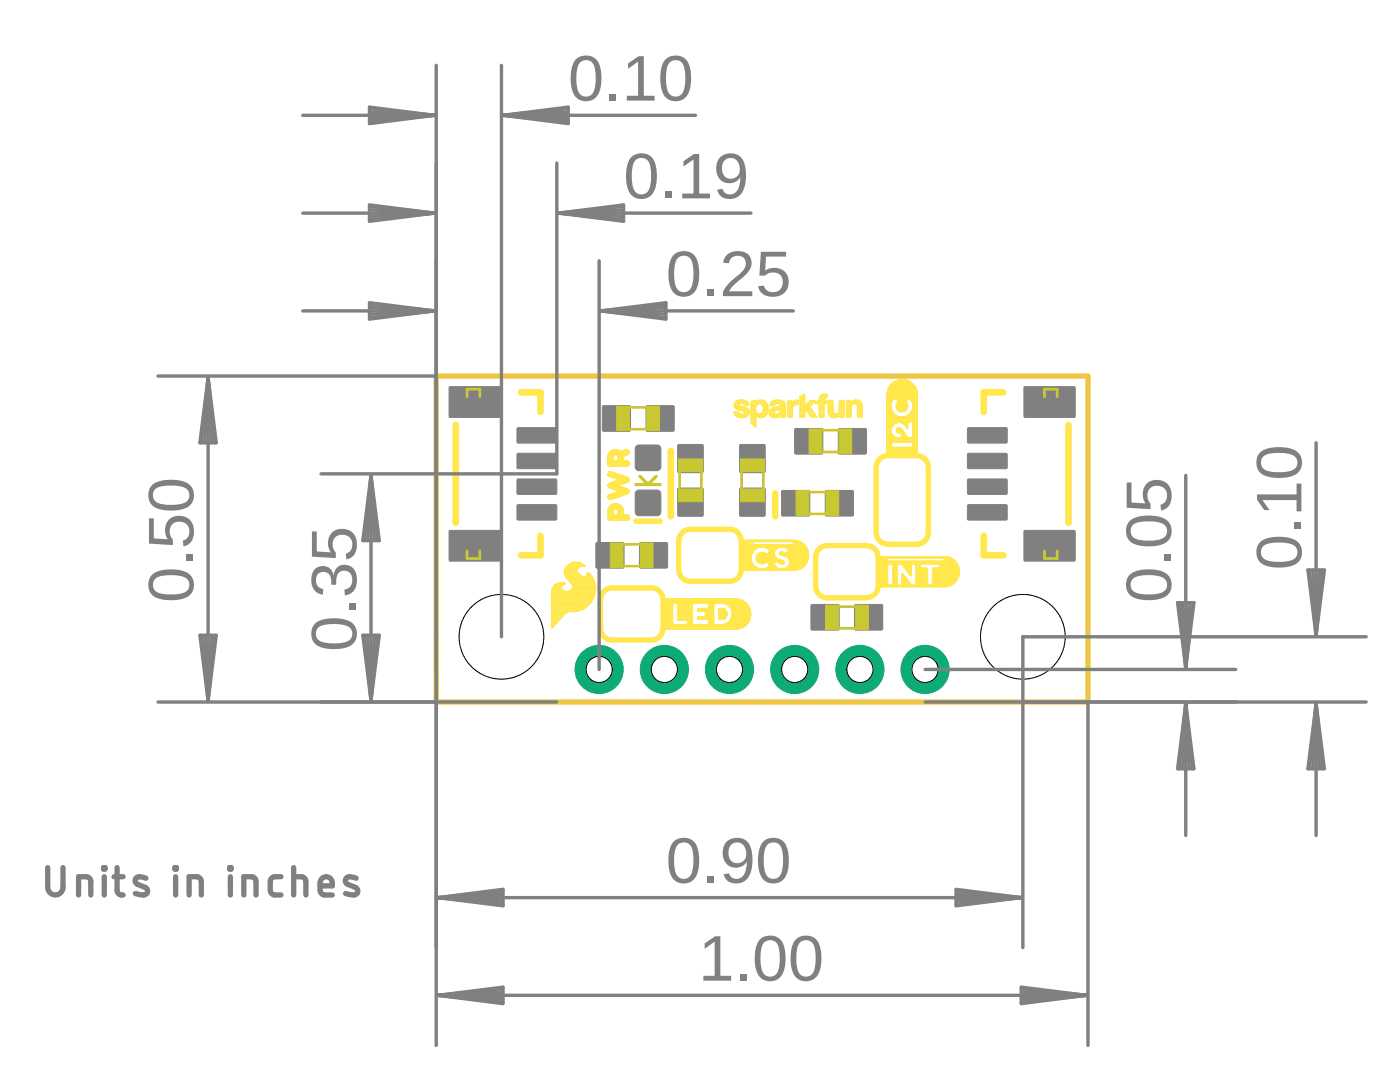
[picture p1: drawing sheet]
<svg xmlns="http://www.w3.org/2000/svg" width="279mm" height="216mm" viewBox="0 0 279 216" stroke-linecap="round" stroke-linejoin="round" font-family="sans-serif">
<defs><g id="words">
<g font-size="12.9" fill="#808080">
<text x="113.4" y="20.1">0.10</text>
<text x="124.4" y="39.6">0.19</text>
<text x="132.9" y="59.1">0.25</text>
<text x="259.7" y="113.8" transform="rotate(-90 259.7 113.8)">0.10</text>
<text x="38.6" y="120.3" transform="rotate(-90 38.6 120.3)">0.50</text>
<text x="233.7" y="120.3" transform="rotate(-90 233.7 120.3)">0.05</text>
<text x="71.1" y="130" transform="rotate(-90 71.1 130)">0.35</text>
<text x="132.9" y="176.2">0.90</text>
<text x="139.4" y="195.7">1.00</text>
</g>
</g></defs>
<g fill="#808080" stroke="#808080" stroke-width=".2">
<path d="M158.7 85.6h5.4v4.9h-5.4z" fill-rule="evenodd"/>
<path d="M167.4 85.6h5.5v4.9h-5.5z" fill-rule="evenodd"/>
<path d="M156.1 97.9h5.4v5h-5.4z" fill-rule="evenodd"/>
<path d="M164.8 97.9h5.5v5h-5.5z" fill-rule="evenodd"/>
<path d="M147.7 88.8h4.9v5.4h-4.9z" fill-rule="evenodd"/>
<path d="M147.7 97.5h4.9v5.4h-4.9z" fill-rule="evenodd"/>
<path d="M170.6 120.7h5.5v5h-5.5z" fill-rule="evenodd"/>
<path d="M161.9 120.7h5.5v5h-5.5z" fill-rule="evenodd"/>
<path d="M119 108.3h5.5v5h-5.5z" fill-rule="evenodd"/>
<path d="M127.7 108.3h5.5v5h-5.5z" fill-rule="evenodd"/>
<path d="M135.3 88.8h5v5.4h-5z" fill-rule="evenodd"/>
<path d="M135.3 97.5h5v5.4h-5z" fill-rule="evenodd"/>
<path d="M127 98l.5-.2h3.6a.77 .77 0 0 1 .8 .8v3.5a.77 .77 0 0 1-.8 .8h-3.6a.77 .77 0 0 1-.7-.8v-3.5z" fill-rule="evenodd"/>
<path d="M127 89l.5-.2h3.6a.77 .77 0 0 1 .8 .8v3.5a.77 .77 0 0 1-.8 .8h-3.6a.77 .77 0 0 1-.7-.8v-3.5z" fill-rule="evenodd"/>
<path d="M120.3 81h5.5v5h-5.5z" fill-rule="evenodd"/>
<path d="M129 81h5.5v5h-5.5z" fill-rule="evenodd"/>
<path d="M103.2 100.8l7.7-.1 .2 .3v2.5l-.2 .3h-7.5l-.2-.3z" fill-rule="evenodd"/>
<path d="M103.2 95.6h7.7l.2 .2v2.6l-.2 .3h-7.5l-.2-.3z" fill-rule="evenodd"/>
<path d="M103.2 90.5l7.7-.1 .2 .3v2.6l-.2 .2h-7.5l-.2-.2z" fill-rule="evenodd"/>
<path d="M103.2 85.4l7.7-.1 .2 .3v2.6l-.2 .2h-7.5l-.2-.2z" fill-rule="evenodd"/>
<path d="M89.7 105.9h10.1v6h-10.1z" fill-rule="evenodd"/>
<path d="M89.7 77.2h10.1v6h-10.1z" fill-rule="evenodd"/>
<path d="M193.1 85.4l7.7-.1 .2 .3v2.6l-.2 .2h-7.5l-.2-.2z" fill-rule="evenodd"/>
<path d="M193.1 90.5l7.7-.1 .2 .3v2.6l-.2 .2h-7.5l-.2-.2z" fill-rule="evenodd"/>
<path d="M193.1 95.6h7.7l.2 .2v2.6l-.2 .3h-7.5l-.2-.3z" fill-rule="evenodd"/>
<path d="M193.1 100.8l7.7-.1 .2 .3v2.5l-.2 .3h-7.5l-.2-.3z" fill-rule="evenodd"/>
<path d="M204.4 77.2h10.1v6h-10.1z" fill-rule="evenodd"/>
<path d="M204.4 105.9h10.1v6h-10.1z" fill-rule="evenodd"/>
</g>
<path d="M104 78.3h3.9v3.9M200.2 78.3h-3.9v3.9M91 84.8v19.5M133.9 90v13M154.7 98.5v4.5M213.2 84.8v19.5M107.9 106.9v3.9h-3.9M196.3 106.9v3.9h3.9" fill="none" stroke="#ffe74c" stroke-width="1.3"/>
<path d="M175.4 91.8a2.29 2.29 0 0 1 1.8-.9h5.7a2.36 2.36 0 0 1 2.4 2.4v13a2.36 2.36 0 0 1-2.4 2.3h-5.7a2.36 2.36 0 0 1-2.3-2.3v-13l.1-.8zM120.7 117.9l1.1-.6h8.2a2.32 2.32 0 0 1 2.3 2.4v5.7a2.33 2.33 0 0 1-2.3 2.3h-7.8a2.33 2.33 0 0 1-2.4-2.3v-5.7a2.25 2.25 0 0 1 .9-1.8zM126.9 104h4.9M136 106.4a2.2 2.2 0 0 1 1.8-.8h7.8a2.29 2.29 0 0 1 2.3 2.3v5.8a2.33 2.33 0 0 1-2.3 2.3h-7.8a2.36 2.36 0 0 1-2.4-2.3v-5.8l.2-.8zM163.6 109.4l.7-.4 .8-.1h7.8a2.36 2.36 0 0 1 2.4 2.3v5.7a2.36 2.36 0 0 1-2.4 2.4h-7.8a2.33 2.33 0 0 1-2.3-2.4v-5.7a2.25 2.25 0 0 1 .8-1.8z" fill="none" stroke="#ffe74c" stroke-width="1.1"/>
<g fill="none" stroke="#ffe74c" stroke-width=".4">
<path d="M110.2 119.7h8M110.2 119.3h8.2M110.2 118.9h8.3M110.2 118.6h8.4M110.2 118.2h8.5M110.2 117.9h2.1M110.3 117.5h1.7M110.5 117.1h1.5M110.8 116.8h1.4M111.6 116.4l1.1 .1-.4 .2-.3 .4M111.6 116.4l-.5 .2a1.67 1.67 0 0 0-.9 1.6M111.6 116.4h1"/>
<path d="M112 117.1v.4M112.7 113.9a3.2 3.2 0 0 0 1.5 2.6 1.21 1.21 0 0 1-.6 1.6 1.21 1.21 0 0 1-1.6-.6M112.7 114.3h2.6M112.7 113.9h2.4M112.8 114.6h2.7M112.8 113.6h2.4M112.9 115h3.1M113 113.2h2.4M113.2 115.3h5M113.4 112.8h3.1M113.5 115.7h4.9M113.8 116.1h4.8"/>
<path d="M114 112.5h1.9M114 117.9h4.8M114.2 116.4h4.5M114.3 117.5h4.5M114.3 116.8h4.4M114.4 117.1h4.4M116.2 112.9a1 1 0 0 0-1.1 .7 1 1 0 0 0 .6 1.2l.5 .3 .6 .2 .4-.4v-.6a4.2 4.2 0 0 1-.4 6.9l-.5 .3a6.3 6.3 0 0 1-3 .5l-.5 .3-2.6 2.9v-7M116.5 112.9h.2a2.39 2.39 0 0 0-4 1M117.2 115h.8M117.2 114.6h.5M110.2 125h.2M110.2 124.7h.4"/>
<path d="M110.2 124.3h.8M110.2 124h1.1M110.2 123.6h1.5M110.2 123.2h1.8M110.2 122.9h2.1M110.2 122.5h2.4M110.2 122.2h2.9M110.2 121.8h5.2M110.2 121.4h6.2M110.2 121.1h6.7M110.2 120.7h7.1M110.2 120.4h7.5"/>
<path d="M110.2 120h7.8"/>
</g>
<g fill="none" stroke="#ffe74c" stroke-width=".28">
<path d="M147.1 80h1.7M147.2 80l1-.2a1.3 1.3 0 0 1 1.1 .6M147.2 80a.91 .91 0 0 0-.5 1.3M150.5 80h.2M151.2 80l.6-.2 .6 .2M151.2 80l-.3 .2M151.2 80h1.2M152.4 80l.6 .4M154.4 80h1.7M157.8 80h.1M158.6 80h.7M159.7 80h.9"/>
<path d="M159.7 79.1v4.1h.9v-1.1l.4-.2 .9 1.3h1.1l-1.4-1.9 .1-.3 1-1.1-1 .1M159.7 79.1l.9-.4v2.3l1.1-1M159.7 79.1v.1M159.7 79.7h.9M159.7 79.5h.9M159.7 79.3h.9M159.8 79.1h.8M160.2 78.8h.4M161.7 80h1M163.2 80h1.7M163.5 79.7h1M163.5 79.5h1"/>
<path d="M163.6 79.3a1.16 1.16 0 0 1 1.4-.6l.1 .5-.6 .2-.1 .3 .1 .2 .6 .2v.3M163.6 79.3h1.4M163.6 79.3l-.1 .6-.3 .1-.5 .5h.8M163.7 79.1h1.4M163.9 78.8h1.2M165.4 80h.7M167.6 80h.8M168.9 80h.8M168.9 79.9l.1 3.3h.7l.1-.1 .1-1.7a.66 .66 0 0 1 .6-.9 .66 .66 0 0 1 .6 .9v1.7l.2 .1h.7v-2.6M168.9 79.9h.7l.2 .2v.3a1.25 1.25 0 0 1 2.2 .2M168.9 79.9h.1M170.3 80h1.2"/>
<path d="M146.5 82.4h.9M146.5 80.9h1M146.6 81.1h1.2M146.6 80.6h.9M146.6 82.7h1.1M146.6 82.2h.7M146.6 80.4h2.7M146.7 81.3h2.1M146.7 81.3l.9 .5a.92 .92 0 0 1 1 .6M146.7 82.9h2.6M146.8 80.2h2.3M146.9 81.5h2.3"/>
<path d="M147 83.1l1 .2 1-.2M147 83.1h2M147.3 82.2h-.7l-.1 .1 .2 .6 .3 .2M147.3 82.2l.1 .3 .3 .2M147.3 82.2h.1M147.5 80.9l1.3 .4M147.5 81.8h1.9M148.3 82h1.2M148.3 82.7h1.1M148.5 80.6h.9M148.5 82.2h1M148.6 82.4l-.2 .3h-.7"/>
<path d="M148.6 82.4h.9M148.8 81.3l.6 .4 .1 .3M149.3 80.9h-.7a.68 .68 0 0 0-1.1-.3v.3M149.3 80.4l.1 .4-.2 .1M149.5 82a1.09 1.09 0 0 1-.5 1.1M149.9 80.9h1M149.9 83.1h.9M149.9 82.9h.9M149.9 82.7h3.1M149.9 82.4h1.2M149.9 82.2h1M149.9 82h.9"/>
<path d="M149.9 81.8h.9M149.9 81.5h.8M149.9 81.3h.9M149.9 81.1h1M149.9 80.6h1.3M149.9 80.4h3.1M149.9 83.3h.9M149.9 81.6h.7M149.9 84.2h.9M149.9 84h.9M149.9 83.8h.9M149.9 83.6h.9"/>
<path d="M149.9 80.2h.9M150 84.5h.8M150.2 84.7h.6M150.5 84.9h.3M150.6 81.6l.2 .1a.8 .8 0 0 0 .8 .9 .8 .8 0 0 0 .8-.9l.2-.1M150.7 85.1h.1M150.8 80.2l-.1-.3-.6 .2-.2 .1v4.1l.9 .9v-2.4a1.41 1.41 0 0 0 1.7 .4 1.41 1.41 0 0 0 .8-1.6h-.8l-.2-.5M150.9 80.2h1.9M150.9 82.9h1.9M150.9 80.2h-.1M151.1 83.1h1.5M151.2 80.6l-.2 .2-.2 .7-.2 .1"/>
<path d="M151.2 80.6a.73 .73 0 0 1 1.1 .5M152 80.6h1.1M152.1 82.4h1M152.2 80.9h1M152.2 82.2h1M152.3 81.1h.9M152.3 82h.9M152.3 81.3h.9M152.4 81.8h.8M152.4 81.5h.8M153 80.4l.3 1-.1 .2M153.6 82.4h.9"/>
<path d="M153.6 82.7h1.1M153.6 82.2h.8M153.6 82h1M153.7 82.9h3M153.7 80.9h.9M153.7 81.8h1.6M153.7 80.6h1M153.8 80.4h2.8M153.9 83.1h1.7M154 81.5h2.7M154 81.5l-.4 .5 .2 .1M154 80.2h2.4"/>
<path d="M154.2 82.1l1.5-.5 .2 .5h.8v1M154.7 80.6a.64 .64 0 0 1 1 .2l-.1 .3-1.6 .4M154.7 81.3h2M155.3 82.7h1.4M155.6 83.1l.2-.1 .1 .2h.7l.1-.1M155.6 82.4h1.1M155.6 81.1h1.1M155.7 80.6h.9M155.7 82.2h1M155.7 82.2a.67 .67 0 0 1-.7 .5 .67 .67 0 0 1-.6-.6h-.6a.69 .69 0 0 0-.2 .7 .69 .69 0 0 0 .6 .5h.7l.7-.2M155.7 80.9h1M155.7 81.8h1"/>
<path d="M155.8 82h.8M155.9 83.1h.8M156 82.1l-.3 .1M156.5 80.2a2.02 2.02 0 0 0-2.7 .3l-.2 .3 .3 .1h.7l.1-.3M156.5 80.2a2.72 2.72 0 0 1 .1 1.9M157.2 80.9h1.2M157.2 82.9h.9M157.2 82.7h.9M157.2 82.4h.9M157.2 82.2h.9M157.2 82h.9M157.2 81.8h.9"/>
<path d="M157.2 81.5h.9M157.2 81.3h.9M157.2 81.1h1M157.2 80.6h2M157.2 80.4h2.1M157.2 80.2h.9M157.2 80.1v3l.2 .1h.6l.1-1.6a.88 .88 0 0 1 1.1-.9l.1-.5M157.2 80.1l.6-.2 .3 .1v.4a1.16 1.16 0 0 1 1.2-.6v.4M157.2 80.1h.1M157.2 83.1h.9M158.3 80.2h1M159.7 80.9h.9"/>
<path d="M159.7 83.1h.9M159.7 82.9h.9M159.7 82.7h.9M159.7 82.4h.9M159.7 82.2h.9M159.7 82h1M159.7 81.8h2.3M159.7 81.5h2.1M159.7 81.3h2M159.7 81.1h2M159.7 80.6h.9M159.7 80.4h.9"/>
<path d="M159.7 80.2h.9M160.8 80.9h1M161 80.6h1.1M161.1 82h1M161.2 82.2h1.1M161.2 80.4h1.1M161.4 82.4h1M161.5 80.2h1M161.5 82.7h1.1M161.6 82.9h1.1M161.8 83.1h1.1M162.7 80.4h2.3"/>
<path d="M163 80.2h2.1M163.5 80.9h.9M163.5 83.1h.9M163.5 82.9h.9M163.5 82.7h.9M163.5 82.4h.9M163.5 82.2h.9M163.5 82h.9M163.5 81.8h.9M163.5 81.5h.9M163.5 81.3h.9M163.5 81.1h.9"/>
<path d="M163.5 80.6h1M163.5 80.5v2.7l.9-.1M163.5 80.5h.1M165.1 80.4l-.6 .1-.1 .3v2.3M165.3 80.9h.9M165.3 82h.9M165.3 81.8h.9M165.3 81.5h.9M165.3 81.3h.9M165.3 81.1h.9M165.3 80.6h.9M165.3 80.4h.9"/>
<path d="M165.3 80.2h.9M165.3 80.2l.1-.3h.7l.1 .2v1.7M165.3 80.2v2M165.3 82.2h1M165.3 82.2a1.18 1.18 0 0 0 .9 1.1 1.18 1.18 0 0 0 1.3-.5l.1 .3 .1 .1h.7M165.4 82.4h1M165.4 82.7h3M165.5 82.9h1.9M165.7 83.1h1.5M166.2 81.8l.2 .6M167.3 82.4h1.1M167.4 82.2h1"/>
<path d="M167.5 82h.9M167.5 80.9h.9M167.5 81.8h.9M167.5 81.5h.9M167.5 81.3h.9M167.5 81.1h.9M167.5 80.6h.9M167.5 80.4h.9M167.5 80.2h.9M167.5 81.8a.68 .68 0 0 1-.3 .7 .68 .68 0 0 1-.8-.1M167.6 82.9h.8M167.6 83.1h.8"/>
<path d="M168.4 80.2v-.3h-.7l-.2 .2v1.7M168.4 80.2v3M168.4 83.2v.1M168.9 80.9h1.1M168.9 82.9h.9M168.9 82.7h.9M168.9 82.4h.9M168.9 82.2h.9M168.9 82h1M168.9 81.8h1M168.9 81.5h1M168.9 81.3h1"/>
<path d="M168.9 81.1h1M168.9 80.6h1.3M168.9 80.4h3M168.9 80.2h.9M169 83.1h.8M170 80.2h1.8M170.9 80.6h1.1M171 80.9h1M171.1 81.1h.9M171.1 82.9h1M171.1 82.7h1M171.1 82.4h1"/>
<path d="M171.1 82.2h1M171.1 82h1M171.1 81.8h1M171.1 81.5h1M171.1 81.3h1M171.2 83.1h.8"/>
</g>
<g fill="none" stroke="#ffe74c" stroke-width=".2">
<path d="M177 78.6v12.5l5.9-.1M177 80h1.1M177 79.9h1.1M177 79.5h6.1M177 79.4h6.1M177 79.3h6.1M177 79.2h6.1M177 79.1h6.1M177 79h6.1M177 78.9h6.1M177 78.8h6.1M177 78.7h6.1"/>
<path d="M177 78.6h6.1M177 78.5h6.1M177.1 78.5h6M177.1 78.4h6M177.1 78.4h5.9M177.1 78.3h5.9M177.1 78.3l-.1 .3M177.1 78.2h5.9M177.1 78.1h5.9M177.1 78v.3M177.1 78h5.9M177.2 77.9l5.8 .1"/>
<path d="M177.2 77.9h5.8M177.2 77.8h5.7M177.2 77.7h5.7M177.2 77.7l-.1 .3M177.3 77.6h5.6M177.3 77.5h5.5M177.4 77.4l-.2 .3M177.4 77.4h5.4M177.4 77.3h5.4M177.4 77.3h5.3M177.5 77.2h5.1M177.5 77.1h5.1"/>
<path d="M177.5 77h5.1M177.6 77h4.9M177.6 76.9h4.9M177.7 76.9l-.3 .5M177.7 76.9h4.7M177.7 76.8h4.6M177.8 76.8h4.5M177.8 76.7h4.4M177.9 76.6h4.3M178 76.6h4.1M178.1 76.5h3.9M178.1 76.5l-.4 .4"/>
<path d="M178.1 79.9h-1.1M178.2 79.8h-1.2M178.2 76.4h3.7M178.2 79.7h-1.2M178.2 76.3h3.6M178.3 76.3h3.5M178.3 79.7h-1.3M178.4 79.6l-1.4 .1M178.4 76.2h3.3M178.4 79.6h-1.4M178.5 76.2h3.1M178.6 79.6h4.5"/>
<path d="M178.7 76.1h2.7M178.8 76.1h2.6M178.8 79.6h2.5M178.8 79.7h2.4M178.9 76h2.4M178.9 79.7h2.2M179 79.8h2.1M179 75.9h2.2M179 79.8h2M179.1 79.9h1.9M179.1 79.9h1.8M179.2 75.9h1.9"/>
<path d="M179.2 80h1.7M179.3 75.8h1.6M179.5 75.8h1.2M179.5 75.8l-.9 .3-.5 .4M180.7 75.8l.2 .1M180.9 79.9l-.1 .3 .2 .3M180.9 75.9l1.1 .6M181.5 79.6h1.6M181.7 79.7h1.4M181.8 79.7h1.3M181.8 79.8h1.3M181.8 79.9h1.3"/>
<path d="M181.9 79.9l-.2-.2-.3-.1-.5 .3M181.9 79.9l.1 .2M181.9 79.9h1.2M181.9 80h1.2M182 76.5l.6 .6 .3 .5M182.9 77.6l.1 .4M183 78v.3M183 78.3l.1 .3M183.1 78.6v12.4M121.3 94.8l.1 .2 2.1 .7M121.3 99.1l.1 .3M121.3 94.8h2.7"/>
<path d="M121.3 94.7l2.5 .1M121.3 91.9l3.9 .1M121.3 91.3v1.3M121.3 92.6l.1 .3M121.3 92.6h4.3M121.3 92.5h4.3M121.3 92.4h4.3M121.3 92.3l4.3 .1M121.3 92.3h4.2M121.3 92.2h4.2M121.3 92.1l4.2 .1M121.3 92.1h4.2"/>
<path d="M121.3 92l4.1 .1M121.3 92h4.1M121.3 91.9h1.1M121.3 91.8l1.1 .1M121.3 91.8h1M121.3 91.7h1M121.3 91.6h1M121.3 91.5h1M121.3 91.4h1M121.3 91.3h1M121.3 91.2h1M121.3 99.2h2.1"/>
<path d="M121.3 99.1h2.2M121.3 94.7h2.4M121.3 94.7h2.2M121.3 92.6h4.2M121.3 91.1h1.1M121.3 96.8l.1 .3M121.3 99.3h1.9M121.3 99h2.6M121.3 94.8l2.8 .1M121.3 94.6h2.1M121.3 91v.3M121.3 92.7h4.2"/>
<path d="M121.3 91h1.1M121.3 96.9l2.3 .1M121.3 96.9h2.1M121.3 94.9h3M121.3 94.5l1.9 .1M121.3 92.8h4.2M121.3 90.9h1.1M121.4 99.4h1.4M121.4 97.1h2.6M121.4 97h2.4M121.4 97h2.3M121.4 94.5h1.7"/>
<path d="M121.4 94.5h1.6M121.4 90.8h1.1M121.4 90.8h1.2M121.4 94.5l-.1 .3M121.4 97.1l.1 .2M121.4 99.4l.1 .2M121.4 94.9l3 .1M121.4 90.8l-.1 .2M121.4 90.7h1.3M121.4 99.4h1.3M121.4 95h3.2M121.4 94.4h1.4"/>
<path d="M121.4 92.9h4.1M121.4 90.7h.8M121.4 98.8l-.1 .3M121.4 99.5h1.1M121.4 94.3h1.2M121.5 97.2h2.7M121.5 94.3h1.1M121.5 90.6h.6M121.5 92.9h3.8M121.5 99.6h.8M121.5 97.2l2.9 .1M121.5 95l3.2 .1"/>
<path d="M121.5 94.3h.8M121.5 94.2h.8M121.5 94.2h.6M121.5 96.5l-.2 .3M121.5 97.3l.3 .1M121.5 99.6l.3 .1M121.5 94.1l.2-.1 3.5 1.2M121.5 94.1l-.1 .4M121.5 99.6h.6M121.5 90.5l-.1 .3M121.5 93h3.7M121.5 90.4h.4"/>
<path d="M121.6 98.7h3M121.6 97.3h2.9M121.6 97.3h3M121.6 94.1h.3M121.6 90.4h.2M121.6 96.5h3M121.6 90.3h4M121.6 95.1h3.2M121.7 98.7l-.3 .1M121.7 97.4h3M121.7 90.2l.7 .7M121.7 90.2l-.2 .3"/>
<path d="M121.7 90.2h3.9M121.7 94.1h.1M121.7 95.1l3.4 .1M121.8 99.7h.1M121.8 97.4l3.1 .1M121.8 90.2h3.7M121.8 97.4l1.7 .6-1.8 .7M121.8 90.1h3.7M121.9 90.1h1.9M121.9 90.4h3.7M121.9 97.5h3.2M121.9 90h1.9"/>
<path d="M121.9 90l-.2 .2 .7 .7 .3-.2 .6 .2M122 96.3h3.1M122 95.2h3.1M122 90.4h3.5M122 90h1.7M122 95.2h3.2M122.1 99.6l-.3 .1M122.1 89.9h1.6M122.2 97.6h3M122.2 90.6h3.2M122.2 89.9h1.3M122.2 95.3h3.1"/>
<path d="M122.2 89.9l-.3 .1M122.2 97.6h3.1M122.2 89.8h1.3M122.3 96.2h3M122.3 90.7h2.9M122.3 91.5l.1 .4M122.3 91.2v.3M122.4 99.5h-.9M122.4 97.6h3M122.4 95.4h3M122.4 89.8h.9M122.4 89.7l-.2 .2"/>
<path d="M122.4 90.9l-.1 .3M122.5 98.4h2.9M122.5 95.4h3M122.5 89.7h.7M122.6 97.7h2.8M122.7 97.7h2.8M122.7 95.4h2.8M122.8 89.7h-.4M122.8 98.3h2.7M122.8 90.7h2.4M122.8 95.5h2.7M122.9 97.8h2.6"/>
<path d="M123 99.3h-1.6M123 98.2h2.5M123 95.5h2.5M123 97.8h2.5M123 90.8h2M123.1 89.7l.5 .2M123.1 95.9h2.4M123.1 99.3h-1.8M123.1 90.8h1.8M123.2 97.9h2.3M123.2 95.6h2.3M123.2 90.9h1.6"/>
<path d="M123.3 97.9h2.3M123.3 90.9l.1 .3M123.3 90.9h1.4M123.3 98.1h2.2M123.3 95.6h2.3M123.3 91h1.3M123.3 95.9h2.3M123.3 91h1.2M123.3 91.1h1.2M123.4 91.1h1M123.4 91.2v.7M123.4 91.9h1"/>
<path d="M123.4 91.8l1 .1M123.4 91.8h1M123.4 91.7h1M123.4 91.6h1M123.4 91.5h1M123.4 91.4h1M123.4 91.3h1M123.4 91.2h1M123.4 96.8l-2.1 .1M123.5 95.8h2.1M123.5 95.7h2.1M123.5 95.7l-2 .8"/>
<path d="M123.5 98h2.1M123.6 96.8h-2.3M123.6 99.1h-2.3M123.7 96.7l-2.4 .1M123.8 99l-2.5 .1M123.9 96.7h-2.5M124 90.1h1.5M124.1 98.9l-2.8 .1M124.1 96.6h-2.7M124.2 90h1.3M124.2 98.9h-2.8M124.2 96.6h-2.7"/>
<path d="M124.3 90h1.2M124.4 98.8h-3M124.4 96.5h-2.9M124.4 91.7l.1 .2M124.4 89.9h1.1M124.5 89.9h.9M124.5 96.5h-3M124.6 98.8h-3.2M124.6 89.8h.8M124.8 98.7h-3.2M124.8 89.8h.6M124.8 96.4h-3.1"/>
<path d="M124.9 89.7h.4M124.9 98.6l-3.2 .1M125 96.3l-3.2 .1M125.1 96.3l-1.8 .6 2.2 .9M125.1 98.6h-3.2M125.1 91.9l.3 .1M125.1 89.7h.1M125.2 95.2l.2 .2M125.2 98.5l-3.2 .1M125.3 96.2l-3.3 .1M125.3 98.5h-3.1M125.3 96.2l-.2 .1"/>
<path d="M125.4 89.7l-.3-.1-1.2 .5-.3-.2M125.4 92l.1 .2M125.4 89.7l.1 .4M125.4 98.4h-3.1M125.4 96.1l-3 .1M125.4 90.6l-4 .1M125.4 90.6l-1 .5v.6M125.4 95.4l.2 .3M125.4 96.1h-2.9M125.5 90.6h-4M125.5 98.3l-3.4 1.3M125.5 96l-2.8 .1"/>
<path d="M125.5 98.3l-2.9 .1M125.5 92.8l-4.1 .1M125.5 97.8l.1 .2M125.5 96l-.2 .2M125.5 92.2l.1 .4M125.5 90.1l.1 .3M125.5 90.5h-4M125.5 98.2h-2.5M125.5 96h-2.6M125.6 90.4h-4M125.6 90.3h-4M125.6 98l-.1 .3"/>
<path d="M125.6 95.7l-.1 .3M125.6 98.1h-2.2M125.6 95.7l-2.1 .1M125.6 92.6l-.1 .3-.5 .1h-3.4l-.2-.1M125.6 90.4l-.2 .2M125.6 92.6h-4.3M177 89.7h6.1M177 90.9h6.1M177 90.8h6.1M177 90.7h6.1M177 90.6h6.1M177 90.5h6.1"/>
<path d="M177 90.4h6.1M177 90.3h6.1M177 90.2h6.1M177 90.1h6.1M177 90h6.1M177 89.9h6.1M177 89.8h6.1M177 89.6h6.1M177 87.4h2.1M177 83.2h2.8M177 82.1h1.1M177 85.6h.9"/>
<path d="M177 84.2h6.1M177 89.3h6.1M177 89.5h6.1M177 89.4h6.1M177 89.2h1.1M177 89.2h1M177 89h.9M177 88.9h.9M177 88.8h.9M177 88.7h.9M177 88.6h.9M177 88.5h.9"/>
<path d="M177 88.4h1M177 88.2h6.1M177 88.1h6.1M177 88h6.1M177 87.9h6.1M177 87.8h6.1M177 87.7h6.1M177 87.6h6.1M177 87.5h6.1M177 87.4h6.1M177 87.4h2M177 87.3h1.8"/>
<path d="M177 87.2l1.7 .1M177 87.2h1.6M177 87.1l1.6 .1M177 87.1h1.5M177 87.1h1.4M177 87h1.4M177 87h1.3M177 86.9h1.3M177 86.8l1.2 .1M177 86.8h1.2M177 86.7l1.1 .1M177 86.7h1.1"/>
<path d="M177 86.6h1M177 86.5h1M177 86.5h.9M177 86.4h.9M177 86.3h.9M177 86.2h.9M177 86.1h.9M177 86h.9M177 85.9h.9M177 85.8h.9M177 85.7h.9M177 85.5h.9"/>
<path d="M177 85.4h.9M177 85.1h1.1M177 85h1.1M177 84.9h1.2M177 84.8h1.3M177 84.6h1.5M177 84.3h4.2M177 84.2h4.4M177 84.1h6.1M177 84h6.1M177 83.9h6.1M177 83.8h6.1"/>
<path d="M177 83.7h6.1M177 83.6h6.1M177 83.5h6.1M177 83.4h6.1M177 83.3h6.1M177 83.2h6.1M177 83.1h2.4M177 83.1h2.2M177 83h2.1M177 83h2M177 82.9h1.9M177 82.9h1.8"/>
<path d="M177 82.8h1.8M177 82.8h1.7M177 82.7h1.6M177 82.7h1.5M177 82.6h1.5M177 82.5h1.4M177 82.4h1.3M177 82.3h1.2M177 82.2h1.2M177 82.2h1.1M177 82h1.1M177 82h1"/>
<path d="M177 81.9h1M177 81.8h1M177 81.7h1M177 81.7h.9M177 81.6h.9M177 81.5h.9M177 81.4h.9M177 81.4h.8M177 81.3h.8M177 81.2h.8M177 81.1h.8M177 81h.8"/>
<path d="M177 80.9h.8M177 80.8h.8M177 80.7h.8M177 80.6h.9M177 80.4h.9M177 80.2h1M177 80.1h1M177.8 81.2l.1 .3M177.8 80.9v.3M177.9 86v.4M177.9 85.7v.3M177.9 81.5l.1 .2"/>
<path d="M177.9 80.6l-.1 .3M177.9 80.6h-.9M177.9 85.7h-.9M177.9 80.5h-.9M177.9 88.8l.1 .3M177.9 86.4l.3 .5M177.9 85.4v.3M177.9 85.4h-.9M177.9 85.3l-.9 .1M177.9 80.3h-.9M178 89.1l-1 .4h6.1M178 88.4l-.1 .4"/>
<path d="M178 81.7l.1 .3M178 80.3l-.1 .3M178 89.1l.2 .2M178 89.1h-1M178 85.3h-1M178 80.3h-1M178 85.2l-.1 .2M178 85.2h-1M178 80.2h-1M178 88.3l-1 .1M178.1 82l.1 .3M178.1 80l-.1 .3"/>
<path d="M178.1 80l.3-.5 .3 .1 .5 .4-.1 .3M178.1 80h-1.1M178.1 88.3h-1.1M178.1 85l-1.1 .1M178.2 88.2l-.2 .2M178.2 84.9h-1.2M178.2 86.9l.2 .2M178.2 82.3l.7 .6M178.3 84.8h-1.3M178.4 84.7l-.4 .5M178.4 84.7h-1.4M178.4 87.1l.3 .2"/>
<path d="M178.5 84.6l-1.5 .1M178.6 84.6h-1.6M178.6 84.5l-.2 .2M178.6 84.5h-1.6M178.7 87.3l.5 .1h2.3M178.8 84.5h-1.8M178.8 81.1l.2 .6 .5 .4M178.8 81.2h2.3M178.8 81.1h2.3M178.9 81h2.2M178.9 80.9h2.2M178.9 85.9l.1 .3"/>
<path d="M178.9 82.9l.3 .2M178.9 80.8l-.1 .3M178.9 85.9h1.3M178.9 84.4h-1.9M178.9 81.3h2.2M178.9 81.2h2.2M178.9 80.8h2.2M178.9 85.9h1.2M178.9 85.8h1.2M178.9 80.7h2.2M178.9 86h1.4M178.9 86h1.3"/>
<path d="M178.9 85.7h1.1M178.9 85.6h1.1M178.9 81.4h2.2M178.9 80.6h2.2M178.9 85.6v.3M178.9 80.5v.3M178.9 85.6h1M178.9 86l1.4 .1M178.9 80.5h2.1M179 86.1l1.3 .1M179 86.1h1.3M179 81.5h2"/>
<path d="M179 80.5h2M179 86.2l.5 .2M179 86.2h1.4M179 85.5h.8M179 81.6h2M179 80.4h2M179 84.3l-2 .1M179 81.7h1.9M179.1 86.3h1.3M179.1 85.4h.6M179.1 81.7h1.8M179.1 80.3h1.8"/>
<path d="M179.1 81.8h1.8M179.1 85.4l-.2 .2M179.1 80.3l-.2 .2M179.1 85.4h.5M179.1 81.8h1.7M179.2 86.3h1.2M179.2 81.9h1.6M179.2 80.2h1.7M179.2 80.2h1.6M179.2 80.1h1.6M179.2 84.3l-.6 .2M179.2 83.1l.3 .1"/>
<path d="M179.2 81.9h1.5M179.3 86.4h1.2M179.3 82h1.4M179.4 85.3h.1M179.5 85.3l.2 .1M179.5 85.3l-.4 .1M179.5 82.1h1M179.5 86.4h.3M179.5 82.1h.3M179.5 82.1h.9M179.5 86.4h1M179.7 85.4l.3 .2"/>
<path d="M179.7 87.4h1.7M179.7 83.2l-.2 1.1h.3M179.7 83.2h.7M179.8 86.4l.1 .3M179.8 87.3l-.2 .1M179.8 84.3l.3 .2M179.8 87.3h1.5M179.8 86.5h.7M179.8 84.3h1.4M179.8 87.2l1.4 .1M179.8 86.5h.8M179.9 87.2h1.2"/>
<path d="M179.9 86.6h.7M179.9 87.1l1.2 .1M179.9 87.1h1.1M179.9 86.7h.7M179.9 86.7v.4M179.9 87.1l-.1 .2M179.9 87.1h1M179.9 87h1M179.9 87h.9M179.9 86.9h.9M179.9 86.8h.8M179.9 86.7l.8 .1"/>
<path d="M179.9 86.7h.8M179.9 84.4h1.3M180 85.6l.6 1.1M180.1 84.5l.3 .1M180.1 84.5h1.1M180.2 84.5h.9M180.3 84.6h.8M180.4 83.2h2.7M180.4 84.6l.2 .2M180.4 84.6h.7M180.4 82.1h-.3M180.5 84.7h.6"/>
<path d="M180.5 84.8h.6M180.5 83.1h2.6M180.6 84.8h.5M180.6 84.9h.5M180.6 86.7l.2 .2M180.7 82l-.3 .1M180.7 85h.4M180.8 85h.3M180.8 83.1h2.3M180.8 86.9l.2 .2M180.8 85.1h.3M180.8 85.2h.3"/>
<path d="M180.8 83h2.3M180.9 80l-1.7 .1M180.9 81.7l-.2 .3M180.9 85.2h.2M180.9 83h2.2M180.9 83l-.5 .2M180.9 85.3h.2M181 85.3h.1M181 87.1l.3 .2M181 80.5l.1 .4M181 85.4h.1M181 81.5l-.1 .2"/>
<path d="M181 85.5h.1M181 82.9h2.1M181.1 82.9h2M181.1 81.2l-.1 .3M181.1 80.9v.3M181.1 84.5v1.1l-.5-.8M181.2 82.8h1.9M181.2 84.3h-4.2M181.3 87.3l.2 .1M181.3 82.8h1.8M181.3 82.7h1.8M181.4 82.7l-.5 .3"/>
<path d="M181.4 82.7h1.7M181.5 82.6h1.6M181.5 84.2h-.2l-.2 .3M181.5 87.4v.8M181.6 82.5h1.5M181.7 82.4h1.4M181.8 82.3h1.3M181.8 82.2h1.3M181.9 82.1h1.2M181.9 82.2l-.5 .5M181.9 84.2h.2l.1 .3M181.9 88.2l.2 .1"/>
<path d="M181.9 82.2h1.2M181.9 87.4h1.2M181.9 82h1.2M181.9 81.9v.3M181.9 87.3h1.2M181.9 81.9h1.2M182 88.3h1.1M182 81.9h1.1M182 89.2h1.1M182 84.2h1.1M182 80.1h1.1M182 80.1l.1 .4"/>
<path d="M182 89.2l-.2 .1M182 87.3h1.1M182 81.8h1.1M182 80.2h1.1M182.1 87.2l-.2 .2M182.1 88.3l.1 .3M182.1 89.2h1M182.1 88.3h1M182.1 87.2h1M182.1 81.7h1M182.1 80.3h1M182.1 80.2h1"/>
<path d="M182.1 89.1h1M182.1 88.4h1M182.1 88.5h1M182.1 87.1h1M182.1 80.4h1M182.1 84.3h1M182.1 80.5l.1 .3M182.1 81.6l-.2 .3M182.1 81.6h1M182.1 80.5h1M182.1 87h1M182.1 84.4h1"/>
<path d="M182.1 81.5h1M182.1 81.4h1M182.1 80.7h1M182.1 80.6h1M182.2 80.8v.5M182.2 84.5v2.5M182.2 88.6v.4M182.2 81.3l-.1 .3M182.2 85.6h.9M182.2 87l-.1 .2M182.2 89l-.2 .2M182.2 89h.9"/>
<path d="M182.2 88.9h.9M182.2 88.8h.9M182.2 88.7h.9M182.2 88.6h.9M182.2 87h.9M182.2 86.9h.9M182.2 86.8h.9M182.2 86.7h.9M182.2 86.6h.9M182.2 86.5h.9M182.2 86.4h.9M182.2 86.3h.9"/>
<path d="M182.2 86.2h.9M182.2 86.1h.9M182.2 86h.9M182.2 85.9h.9M182.2 85.8h.9M182.2 85.7h.9M182.2 85.5h.9M182.2 85.4h.9M182.2 85.3h.9M182.2 85.2h.9M182.2 85.1h.9M182.2 85h.9"/>
<path d="M182.2 84.9h.9M182.2 84.8h.9M182.2 84.7h.9M182.2 84.6h.9M182.2 84.5h.9M182.2 81.4h.9M182.2 81.3h.9M182.2 81.2h.9M182.2 81.1h.9M182.2 81h.9M182.2 80.9h.9M182.2 80.8h.9"/>
<path d="M182.2 80.7h.9M183.1 91h-6.1M183.1 91l-.3 .1M183.1 88.2l-6.1 .1M183.1 87.4h-1.6M121.3 101.9v1.5M121.3 103.4l.1 .3 .3 .1M121.3 102.8h4M121.3 103.4h4.3M121.3 103.3h4.3M121.3 103.2h4.3M121.3 103.1h4.3"/>
<path d="M121.3 103h4.3M121.3 102.9h4.3M121.3 102.9h4.2M121.3 102.8h4.2M121.3 102.7h1.2M121.3 102.6h1.1M121.3 102.5h1M121.3 102.4h1M121.3 102.3h1M121.3 102.2h1M121.3 102.1h1M121.3 102h1"/>
<path d="M121.3 101.9h1.1M121.3 103.5h4.3M121.3 101.8h1.1M121.4 103.5h4.2M121.4 101.6l-.1 .3M121.4 101.5h2.9M121.4 103.6h4.1M121.4 103.7h4.1M121.5 101.5h2.8M121.5 101.4h2.8M121.5 101.3h2.7M121.6 103.7h3.8"/>
<path d="M121.6 101.3h2.6M121.6 101.2h2.6M121.6 103.8h3.8M121.6 101.2h2.5M121.7 101.1h2.4M121.7 101.1l-.3 .5M121.7 101h2.4M121.7 101h2.3M121.8 100.9h2.2M121.9 100.8h2M121.9 100.8l-.2 .3M121.9 100.8h1.9"/>
<path d="M122 100.8h1.8M122.1 100.7h1.5M122.2 100.6l-.3 .2M122.2 100.6h1.4M122.2 100.6h1.3M122.3 100.5h1.1M122.3 102.6l.2 .2M122.4 102h-1.1M122.4 100.5l-.2 .1M122.4 100.5a1.5 1.5 0 0 1 1.8 .9l-.8 .4M122.4 100.5h.7M122.4 101.7h-1.1"/>
<path d="M122.5 101.7h-1.1M122.6 101.6h-1.2M122.7 101.5l-.4 .5v.6M123 101.5l.3 .2M123.1 101.6h1.3M123.2 101.6h1.2M123.3 101.7l.1 .1M123.3 101.7h1.1M123.3 101.8h1.1M123.4 101.8l1 .1M123.4 101.8v1M123.4 102.7h1.1"/>
<path d="M123.4 102.6h1M123.4 102.5h1M123.4 102.4h1M123.4 102.3h1M123.4 102.2h1M123.4 102.1h1M123.4 102h1M123.4 101.9h1M123.4 101.8v.1M124.4 101.6v.3M124.4 101.6l-.1-.2-.9 .4M124.4 102.6l.1 .2"/>
<path d="M124.4 101.9v.7M125.1 102.8l.5 .2M125.5 103.7l-.2 .1M125.6 103.4l-.1 .3M125.6 103v.4M132.5 119.8v5.7h14.6M132.5 120h16M132.5 120h15.9M132.5 119.9h15.9M132.5 119.8l15.8 .1M132.5 119.8h15.6M132.5 119.7l15.6 .1"/>
<path d="M132.5 119.7h15.4M132.5 119.6l15.3 .1M132.5 119.6h15.1M132.5 119.5h14.8M134 119.5l.5 .9-.2 .1M147 119.5l.6 .1M147.1 119.5h-14.6v.3M147.6 119.6l1.1 .6M148.3 108.7h12.2M148.3 108.1h11.5M148.3 109.2h7.6M148.3 112l1.8 .1"/>
<path d="M148.3 112.5l2 .1M148.3 113.6h11.2M148.3 113.5h3.5M148.3 113.4l3.2 .1M148.3 113.4h3.1M148.3 113.4h3M148.3 113.3h2.9M148.3 113.3h2.8M148.3 113.2h2.7M148.3 113.1l2.7 .1M148.3 113.1h2.5M148.3 113h2.4"/>
<path d="M148.3 112.9l2.4 .1M148.3 112.9h2.3M148.3 112.8l2.2 .1M148.3 112.8h2.2M148.3 112.7l2.1 .1M148.3 112.7h2.1M148.3 112.6l2 .1M148.3 112.6h2M148.3 112.5h1.9M148.3 112.4l1.9 .1M148.3 112.4h1.9M148.3 112.4h1.8"/>
<path d="M148.3 112.3h1.8M148.3 112.2h1.8M148.3 112.1h1.8M148.3 112h1.7M148.3 111.9h1.7M148.3 111.8l1.7 .1M148.3 111.8h1.6M148.3 111.7h1.6M148.3 111.6h1.6M148.3 111.5h1.6M148.3 111.4h1.6M148.3 111.3h1.6"/>
<path d="M148.3 111.2h1.6M148.3 111.1h1.6M148.3 111h1.6M148.3 110.9h1.6M148.3 110.8h1.7M148.3 110.7h1.7M148.3 110.6h1.7M148.3 110.4h1.8M148.3 110.3h1.9M148.3 110h2.1M148.3 109.9h2.2M148.3 109.7h2.3"/>
<path d="M148.3 109.6h2.5M148.3 109.5h2.7M148.3 109.4h2.8M148.3 109.4h2.9M148.3 109.3h3M148.3 109.2h3.2M148.3 109.2h3.4M148.3 109.1h12.6M148.3 109.1h12.5M148.3 109h12.5M148.3 108.9l12.4 .1M148.3 108.9h12.4"/>
<path d="M148.3 108.8h12.3M148.3 108.6l1.6 .1M148.3 108.6h1.5M148.3 108.5l1.5 .1M148.3 108.5h1.5M148.3 108.4h1.5M148.3 108.3h1.5M148.3 108.2h1.5M148.3 108.1h11.4M148.3 108h11.2M148.3 107.9l11.1 .1M148.3 107.9h11"/>
<path d="M148.3 107.8l10.7 .1M149.8 108.6l.1 .1M149.8 108.1v.5M149.8 107.8l1.2 1.7M149.9 111.5l.3 .9M149.9 111.2v.3M149.9 110.9v.3M149.9 111h-1.6M150 108.1l.4 .6M150 110.7l-1.7 .1M150 110.6l-.1 .3M150.1 110.5h-1.8"/>
<path d="M150.1 110.4l-1.8 .1M150.2 112.4l.1 .2M150.2 110.4l-.2 .2M150.2 110.3l-1.9 .1M150.2 110.3h-1.9M150.2 110.2h-1.9M150.3 110.2h-2M150.3 112.6l.2 .3M150.3 110.1l-.1 .3M150.3 110.1h-2M150.3 110l-2 .1M150.4 110h-2.1"/>
<path d="M150.4 109.9h-2.1M150.5 112.9l.3 .2M150.5 109.8h-2.2M150.6 109.7l-2.3 .1M150.7 109.6l-2.4 .1M150.7 109.6l-.4 .5M150.8 113.1l.5 .3M150.8 109.6h-2.5M150.9 111.4l.1 .3M150.9 111.4h4.1M150.9 111.5h4.3M150.9 111.4l4.2 .1"/>
<path d="M150.9 111.3h4M150.9 111.2h4M151 111.6h4.5M151 111.5l4.3 .1M151 111.1h3.8M151 109.5h-2.7M151 111.1l-.1 .3M151 111.7l.1 .3M151 109.5l-.3 .1M151 111.7h4.7M151 111.7h4.6M151 111.1h3.7"/>
<path d="M151 111h3.7M151 111.7l5 .1M151 111.8h5.1M151 110.9h3.6M151 111.8l5.3 .1M151 110.8l3.6 .1M151.1 111.9h5.3M151.1 110.8h3.5M151.1 110.8l-.1 .3M151.1 112l.2 .2M151.1 112h5.3M151.1 112h5.4"/>
<path d="M151.1 110.7h3.5M151.2 112l5.3 .1M151.2 110.7h3.4M151.2 112.1h3.6M151.2 110.6h3.4M151.3 112.2h3.4M151.3 110.6l-.2 .2M151.3 112.2l.8 .3 .6-.1M151.3 113.4l.5 .1M151.3 110.6h3.3M151.3 110.5h3.3M151.3 112.2h1.8"/>
<path d="M151.4 112.2h1.4M151.4 110.5h1.5M151.4 112.3h1.4M151.5 110.4h1.3M151.5 110.4h1.2M151.6 112.4h1.1M151.6 112.4h1M151.7 110.3h.8M151.7 112.4h.8M151.8 109.2l-.8 .3M151.9 110.2h.4M152.4 109.2l1.1 .5"/>
<path d="M152.5 113.5h3.1M152.5 109.2h3.1M152.6 109.2h2.9M152.7 113.5h2.7M152.8 113.4h2.5M152.8 109.3h2.5M153 110.5l-.3-.1a1.1 1.1 0 0 0-1.4 .2M153 113.4h2.2M153 109.4h2.2M153.1 113.3h2.1M153.1 113.3l-.6 .2M153.1 109.4h2"/>
<path d="M153.1 112.2l-.4 .2M153.1 112.2l.2 .2M153.1 112.2h1.6M153.2 113.3h1.9M153.2 109.5h1.8M153.2 113.2h1.8M153.2 112.2h1.4M153.2 110.5h1.4M153.2 112.3h1.4M153.3 113.2h1.7M153.3 110.4h1.3M153.3 113.2l-.2 .1"/>
<path d="M153.3 109.6h1.6M153.3 112.4l.2 .3M153.3 112.4h1.3M153.4 112.4h1.2M153.4 109.6h1.5M153.4 110.3l-.2 .2M153.4 113.1h1.5M153.4 112.4h1.1M153.4 110.3h1.2M153.4 113.1h1.4M153.4 112.5h1.1M153.4 109.6h1.4"/>
<path d="M153.4 112.5l1.1 .1M153.4 110.2h1.2M153.5 113h1.3M153.5 112.6h1M153.5 110.2h1.1M153.5 112.6l1 .1M153.5 110.1h1.1M153.5 113h1.2M153.5 112.7h1.1M153.5 109.7h1.2M153.5 109.7l.1 .3M153.5 112.7v.3"/>
<path d="M153.5 113l-.2 .2M153.5 112.9h1.2M153.5 112.8l1.1 .1M153.5 112.8h1.1M153.6 110h1M153.6 110l-.2 .3M154.5 112.5l-1 .2M154.5 112.5l.1 .3M154.6 110.6v.3M154.6 110.3v.3M154.6 112.8l.1 .2M154.6 110l-1.1 .1"/>
<path d="M154.6 112.2l-.1 .3M154.6 110.9l.2 .2M154.6 109.9v.4M154.6 109.9h-1M154.7 109.9h-1.1M154.7 113l.2 .1M154.7 109.8h-1.2M154.7 109.7l-1.2 .1M154.8 111.1l.2 .3M154.9 113.1l.5 .4M154.9 112l-.3 .2M155 111.4l.2 .1"/>
<path d="M155.1 112l.5 .5M155.2 111.5l1.2 .4M155.2 112.1h1.3M155.3 112.2h1.2M155.4 112.2h1.1M155.4 113.5h.3M155.5 112.3h1M155.5 112.4h1M155.6 112.4h.9M155.6 110.5h5.8M155.6 110.6h5.8M155.6 110.4l5.8 .1"/>
<path d="M155.6 110.4h5.8M155.6 110.3l1.1 .1M155.6 110.3h.9M155.6 110.3l.6-.2 .3 .2M155.6 110.3v.3l.2 .1M155.6 110.3h.8M155.7 110.2h.7M155.7 110.6h5.7M155.7 110.2h.6M155.8 110.7h5.6M155.8 110.7l.3 .1M155.8 112.5h.6"/>
<path d="M155.8 110.1h.4M155.9 110.7h5.5M156.1 110.8l.6 .2a1.01 1.01 0 0 1 .8 .7M156.1 110.8h5.3M156.2 110.8h5.2M156.3 109.2h4.6M156.4 111.9l.1 .2M156.4 110.9h5M156.5 112.4l-.2 .1h-.7M156.5 112.1v.3M156.5 109.2h4.4M156.6 111h4.8"/>
<path d="M156.6 109.2l4.4 .1M156.8 113.4h3.2M156.8 111h4.6M156.8 110.4h4.6M156.8 109.3h4.2M156.9 111.1h4.5M157 109.4h4M157 111.1h4.4M157 110.3h4.3M157 113.3h3.1M157.1 109.4h3.9M157.1 111.1h4.3"/>
<path d="M157.1 110.2h4.2M157.1 109.5h4M157.1 111.2h4.3M157.2 113.2l-.8 .3M157.2 110.1h4.1M157.2 109.6h3.9M157.2 109.6a1.75 1.75 0 0 0-2.6 .3M157.2 109.6l.1 .2M157.2 110.1l-.2 .3-.5-.1M157.2 113.1h3.1M157.2 111.3h4.2M157.2 110h4.1"/>
<path d="M157.2 109.6l3.9 .1M157.3 110h3.9M157.3 109.7h3.8M157.3 111.3h4M157.3 109.9h3.9M157.3 109.7h3.9M157.3 109.8h3.9M157.3 109.8l-.1 .3M157.4 112.9l-.2 .3M157.4 111.4h3.9M157.4 111.5h3.9M157.5 112.6l-.1 .3"/>
<path d="M157.5 111.6h3.8M157.5 111.7h3.7M157.5 111.7l.1 .3M157.5 112.5h3.3M157.5 111.8h3.7M157.6 112h3.5M157.6 112v.4M157.6 112.4l-.1 .2M157.6 112.4h3.4M157.6 112.2h3.4M158.2 108.7h2.3M158.2 107.8l.1 .5"/>
<path d="M158.3 108.2h1.6M158.3 108.2h1.7M158.3 108.3h1.7M158.3 108.3v.3M158.3 108.6l-.2 .1M158.3 108.6h2.2M158.3 108.5l2.1 .1M158.3 108.5h2M158.3 108.4h1.9M158.3 108.4h1.8M158.3 108.3h1.8M158.6 107.8l.8 .2"/>
<path d="M158.7 107.8h-10.4v6h10.3l1.1-.3M158.8 113.8h-10.5M159.1 113.7l-10.8 .1M159.3 113.7h-11M159.4 113.6l-11.1 .1M159.4 108l.6 .2M159.7 113.5l-11.4 .1M159.8 113.5h-3.4M159.9 113.4l-3.4 .1M160 113.4h-3.3M160 113.4l-.3 .1M160 108.2l.3 .3"/>
<path d="M160.1 113.3h-3.2M160.2 113.2h-3.1M160.3 108.5l.1 .1M160.3 113.1l-3.1 .1M160.4 113.1h-3.2M160.4 113l-.4 .4M160.4 108.6l.5 .5M160.5 113h-3.2M160.5 112.9l-3.2 .1M160.5 112.9h-3.1M160.6 112.8l-3.2 .1M160.6 112.8h-3.2"/>
<path d="M160.7 112.7l-3.3 .1M160.7 112.7h-3.2M160.8 112.6l-3.3 .1M160.8 112.6h-3.3M160.8 112.5l-3.3 .1M160.9 112.5l-.5 .5M160.9 109.1l.1 .3M160.9 112.4l-3.4 .1M160.9 112.4h-3.3M161 112.3h-3.4M161 112.2l-.1 .3M161 109.4l.2 .5"/>
<path d="M161 112.2h-3.4M161.1 112.2h-3.5M161.1 112.1h-3.5M161.1 112l-3.5 .1M161.1 112h-3.5M161.2 111.9h-3.6M161.2 111.8l-3.7 .1M161.2 111.7l-.2 .5M161.2 109.9l.2 .6M161.3 111.5l-3.8 .1M161.4 111.1l-.2 .6M161.4 110.5v.6"/>
<path d="M175.3 113.9h1.8M175.3 112l15.4 .1M175.3 112.5h2.2M175.3 113.5h1.8M175.3 113.8h1.8M175.3 113.7h1.8M175.3 113.6h1.8M175.3 113.4h1.8M175.3 113.3h1.8M175.3 113.2h1.8M175.3 113.1h1.8M175.3 113h1.8"/>
<path d="M175.3 112.9h1.8M175.3 112.8h1.8M175.3 112.6h1.9M175.3 112.5h15.8M175.3 112.4l15.7 .1M175.3 112.4h15.7M175.3 112.4h15.6M175.3 112.3h15.6M175.3 112.2h15.6M175.3 112.2h15.5M175.3 112.1h15.5M175.3 112h15.4"/>
<path d="M175.3 112h15.3M175.3 111.9h1.7M175.3 111.8l1.7 .1M175.3 111.8h1.6M175.3 111.7l1.6 .1M175.3 111.7h1.6M175.3 111.6h1.6M175.3 111.5h1.6M175.3 111.4h1.6M175.3 111.4h14.5M175.3 111.3h14.4M175.3 111.2h14.2"/>
<path d="M175.3 111.3v5.7l.3 .1h13.3l.6-.2M175.3 116.9h14.3M175.3 116.7l2.2 .1M175.3 116.7h2M175.3 116.6l1.9 .1M175.3 116.6h1.9M175.3 116.5l1.9 .1M175.3 116.5h1.8M175.3 116.4h1.8M175.3 116.3h1.8M175.3 116.2h1.8M175.3 116.1h1.8"/>
<path d="M175.3 116h1.8M175.3 115.9h1.8M175.3 115.8h1.8M175.3 115.7h1.8M175.3 115.6h1.8M175.3 115.5h1.8M175.3 115.4h1.8M175.3 115.3h1.8M175.3 115.2h1.8M175.3 115.1h1.8M175.3 115h1.8M175.3 114.9h1.8"/>
<path d="M175.3 114.8h1.8M175.3 114.7h1.8M175.3 114.6h1.8M175.3 114.5h1.8M175.3 114.4h1.8M175.3 114.3h1.8M175.3 114.2h1.8M175.3 114.1h1.8M175.3 114h1.8M175.4 117h13.8M175.4 111.1h13.9M175.4 111.1h13.8"/>
<path d="M175.4 111.1h13.5M175.4 117h13.7M175.5 111l-.2 .3M176.9 111.7l.1 .3M176.9 111.4v.3M176.9 111l.3 1.6M177 111.4h.1M177 111.5h.1M177 111.5l.1 .3M177 111.7h.1M177 111.8h.1M177 111.8l.1 .1"/>
<path d="M177.1 111.9h.1M177.1 111.9v.1M177.1 116.5l.1 .2M177.1 112.8v3.7M177.2 112.8h-1.9M177.2 112.7l-1.9 .1M177.2 112.7h-1.9M177.2 116.7l.3 .1M177.2 112.6l-.1 .2M177.5 112.5l-.3 .1M177.9 112.5h1.6M177.9 112.5l.2 .2"/>
<path d="M177.9 116.8h1.5M178 112.6h1.2M178 116.7h1.2M178.1 112.6h1.1M178.1 116.7h1.1M178.1 112.8h1M178.1 112.7l.1 .3M178.1 116.6h1M178.1 116.5h1M178.1 112.9h1M178.1 116.4h1M178.2 113.9h.9"/>
<path d="M178.2 113.5h.9M178.2 113.8h.9M178.2 113.7h.9M178.2 113.6h.9M178.2 113.4h.9M178.2 113.3h.9M178.2 113.2h.9M178.2 113.1h.9M178.2 113h.9M178.2 112.9h.9M178.2 113v3.4M178.2 116.4l.9 .1"/>
<path d="M178.2 116.4l-.1 .2-.2 .2M178.2 116.4h.9M178.2 116.3h.9M178.2 116.2h.9M178.2 116.1h.9M178.2 116h.9M178.2 115.9h.9M178.2 115.8h.9M178.2 115.7h.9M178.2 115.6h.9M178.2 115.5h.9M178.2 115.4h.9"/>
<path d="M178.2 115.3h.9M178.2 115.2h.9M178.2 115.1h.9M178.2 115h.9M178.2 114.9h.9M178.2 114.8h.9M178.2 114.7h.9M178.2 114.6h.9M178.2 114.5h.9M178.2 114.4h.9M178.2 114.3h.9M178.2 114.2h.9"/>
<path d="M178.2 114.1h.9M178.2 114h.9M179.1 112.8v3.7M179.1 116.5l.1 .2 .3 .1M179.1 116.3l-.9 .1M179.1 112.7l-1 .1M179.2 112.7h-1.1M179.2 112.6l-.1 .2M179.2 112.6h.7M179.6 112.5h2.6M179.9 112.6l.1 .1M179.9 112.6h2"/>
<path d="M179.9 116.8h2.2M179.9 116.7h2M180 112.6h1.9M180 116.7h1.8M180 116.6h1.8M180 112.7l1.7 2.2 .1-.1M180 114.5v2.1l-.1 .2M180 116.5l1.8 .1M180 116.5h1.7M180 116.4l1.7 .1M180 116.4h1.6M180 116.3l1.6 .1"/>
<path d="M180 116.3h1.6M180 116.2l1.5 .1M180 116.2h1.5M180 116.1h1.4M180 116h1.3M180 115.9l1.3 .1M180 115.9h1.3M180 115.8l1.2 .1M180 115.8h1.2M180 115.7l1.1 .1M180 115.7h1.1M180 115.6l1.1 .1"/>
<path d="M180 115.6h1M180 115.5l1 .1M180 115.5h1M180 115.4l.9 .1M180 115.4h.9M180 115.3l.8 .1M180 115.3h.8M180 115.2l.8 .1M180 115.2h.7M180 115.1l.7 .1M180 115.1h.7M180 115h.6"/>
<path d="M180 115h.5M180 114.9h.5M180 114.9h.4M180 114.8h.4M180 114.7l.4 .1M180 114.7h.3M180 114.6l.3 .1M180 114.6h.3M180 114.5l.2 .1M180 114.5h.2M180.1 112.7h1.7M180.1 114.5h.1"/>
<path d="M180.1 114.4h.1M180.1 114.4l1.7 2.3M180.1 114.4l-.1 .1M180.1 112.8h1.7M180.2 112.8h1.6M180.2 112.9h1.6M180.3 112.9h1.5M180.3 113h1.5M180.3 113.1h1.5M180.4 113.1h1.4M180.4 113.2h1.4M180.5 113.3h1.3"/>
<path d="M180.6 113.4h1.2M180.7 113.5h1.1M180.7 113.6h1.1M180.8 113.6h1M180.8 113.7h1M180.9 113.8h.9M180.9 113.9h.9M181 113.9h.8M181 114h.8M181.1 114h.7M181.1 114.1h.7M181.2 114.2h.6"/>
<path d="M181.3 114.3h.5M181.3 114.4h.5M181.4 114.5h.4M181.5 114.6h.3M181.6 114.7h.2M181.6 114.8h.2M181.7 114.9h.1M181.8 112.7v2.1M181.8 116.7l.3 .1M182.3 112.5h1.5M182.5 116.8h2.9M182.6 112.6l.2 .5h.8"/>
<path d="M182.6 112.6h1.1M182.6 112.6l-.3-.1-.5 .2M182.6 116.7h2.6M182.7 112.7h.9M182.7 116.7l-.2 .1M182.7 116.6l2.5 .1M182.8 116.6h2.4M182.8 112.8h.8M182.8 116.5l2.4 .1M182.8 116.5h2.3M182.8 112.9h.8M182.8 113.9h2.3"/>
<path d="M182.8 113.5h2.3M182.8 113.8h2.3M182.8 113.7h2.3M182.8 113.6h2.3M182.8 113.4l2.3 .1M182.8 113.4h2.2M182.8 113.4h2.1M182.8 113.3h1.1M182.8 113.3h.9M182.8 113.2h.9M182.8 113.1l.8 .1M182.8 113.1h.8"/>
<path d="M182.8 113h.8M182.8 113.1v3.3M182.8 116.4l-.1 .3M182.8 116.4h2.3M182.8 116.3h2.3M182.8 116.2h2.3M182.8 116.1h2.3M182.8 116h2.3M182.8 115.9h2.3M182.8 115.8h2.3M182.8 115.7h2.3M182.8 115.6h2.3"/>
<path d="M182.8 115.5h2.3M182.8 115.4h2.3M182.8 115.3h2.3M182.8 115.2h2.3M182.8 115.1h2.3M182.8 115h2.3M182.8 114.9h2.3M182.8 114.8h2.3M182.8 114.7h2.3M182.8 114.6h2.3M182.8 114.5h2.3M182.8 114.4h2.3"/>
<path d="M182.8 114.3h2.3M182.8 114.2h2.3M182.8 114.1h2.3M182.8 114h2.3M183.6 112.7v.4M183.6 113.1l.1 .2h.2M183.6 113.1h-.8M183.8 112.5l-.2 .2M184.9 113.3l.2 .2M185.1 113.5v3l.1 .2 .3 .1M186.1 116.4h4.3M186.1 113.9h5.4"/>
<path d="M186.1 113.6h5.3M186.1 113.8h5.4M186.1 113.7l5.4 .1M186.1 113.7h5.4M186.1 113.6h5.4M186.1 113.6v2.7M186.1 116.3v.3l-.3 .2M186.1 116.3h4.4M186.1 116.1h4.6M186.1 116.1h4.7M186.1 115.9h4.8M186.1 115.8h4.8"/>
<path d="M186.1 115.7h4.8M186.1 115.4h5.1M186.1 115.3h5.1M186.1 115.2h5.1M186.1 115.1h5.2M186.1 115h5.2M186.1 114.9h5.3M186.1 114.8h5.3M186.1 114.7h5.3M186.1 114.6h5.3M186.1 114.6h5.4M186.1 114.5h5.4"/>
<path d="M186.1 114.4h5.4M186.1 114.3h5.4M186.1 114.2h5.4M186.1 114.1h5.4M186.1 114h5.4M186.1 113.5h5.3M186.2 113.4h5.2M187.2 112.5l.3 .1M187.3 112.5l3.8 .1M187.5 113.3h3.9M187.5 112.6h3.6M187.5 112.6l.1 .2"/>
<path d="M187.6 113.2h3.8M187.6 112.6l3.5 .1M187.6 112.7h3.6M187.6 112.8h3.6M187.6 113.1h3.7M187.6 113h3.7M187.6 112.9h3.7M187.6 112.8l3.6 .1M187.6 112.8v.3l-.2 .2M188.4 111.9h2.2M188.4 111.4h1.5M188.4 111v.6"/>
<path d="M188.4 111.5h1.7M188.4 111.4l1.6 .1M188.4 111.8l2.1 .1M188.4 111.8h2.1M188.4 111.7l2 .1M188.4 111.7h2M188.4 111.7h1.9M188.4 111.6h1.8M188.4 111.5l1.8 .1M188.4 111.6v.3l-.2 .1M188.7 111l1.2 .4M189.5 116.9l-14.2 .1"/>
<path d="M189.7 116.8l-14.4 .1M189.8 116.8h-14.5M189.8 116.7l-3.9 .1M189.9 111.4l.2 .1M189.9 116.7h-4M190 116.6l-4 .1M190.1 116.6h-4M190.1 111.5l.3 .2M190.2 116.5l-4.1 .1M190.3 116.5l-.8 .4M190.3 116.5h-4.2M190.4 111.7l.2 .2"/>
<path d="M190.4 116.4l-4.3 .1M190.5 116.3l-4.4 .1M190.6 116.2l-4.5 .1M190.6 111.9l.2 .3M190.6 116.2h-4.5M190.8 116.1h-4.7M190.8 116h-4.7M190.8 112.2l.3 .4M190.8 115.9l-4.7 .1M190.9 115.8h-4.8M191 115.7h-4.9M191 115.6l-4.9 .1"/>
<path d="M191.1 115.6h-5M191.1 115.5l-.8 1M191.1 115.5l-5 .1M191.1 112.6l.3 .6M191.1 115.5h-5M191.1 115.4l-5 .1M191.2 115.3l-5.1 .1M191.2 115.3l-.1 .2M191.2 115.2l-5.1 .1M191.3 115l-.1 .3M191.3 115h-5.2M191.4 113.2v.3"/>
<path d="M191.4 114.9h-5.3M191.4 113.4l-5.2-.1-.1 .3M191.4 114.7l-.1 .3M191.4 113.5l.1 .3M191.5 114.4l-.1 .3M191.5 113.8v.6M191.5 114.5h-5.4M132.5 123.8h1.7M132.5 121.4h1.7M132.5 122h1.7M132.5 123h1.7M132.5 123.6h1.7"/>
<path d="M132.5 124.6h16.5M132.5 125.3h15.6M132.5 124.9h16.2M132.5 124.8h16.3M132.5 124.7h16.4M132.5 124.6h1.9M132.5 124.5h1.8M132.5 124.4h1.8M132.5 124.4h1.7M132.5 124.3h1.7M132.5 124.2h1.7M132.5 124.1h1.7"/>
<path d="M132.5 124h1.7M132.5 123.9h1.7M132.5 123.7h1.7M132.5 123.5h1.7M132.5 123.4h1.7M132.5 123.3h1.7M132.5 123.2h1.7M132.5 123.1h1.7M132.5 122.9h1.7M132.5 122.8h1.7M132.5 122.7h1.7M132.5 122.6h1.7"/>
<path d="M132.5 122.5h1.7M132.5 122.4h1.7M132.5 122.3h1.7M132.5 122.2h1.7M132.5 122.1h1.7M132.5 121.9h1.7M132.5 121.8h1.7M132.5 121.7h1.7M132.5 121.6h1.7M132.5 121.5h1.7M132.5 121.3h1.7M132.5 121.2h1.7"/>
<path d="M132.5 121.1h1.7M132.5 121h1.7M132.5 120.9h1.7M132.5 120.8h1.7M132.5 120.7h1.8M132.5 120.6h1.8M132.5 120.3l16.4 .1M132.5 120.3h16.4M132.5 120.2h16.3M132.5 120.2h16.2M132.5 120.1l16.2 .1M132.5 120.1h16.1"/>
<path d="M134.2 124.4l.2 .2M134.2 120.8v3.6M134.3 120.7l-1.8 .1M134.3 120.6h-1.8M134.3 120.5l-.1 .3M134.3 120.5l-1.8 .1M134.3 120.5h-1.8M134.4 120.4l-1.9 .1M134.9 120.4l.3 .1M135.1 120.4h3.3M135.2 120.5l.1 .2M135.2 120.5h3"/>
<path d="M135.2 120.6h3M135.3 120.7h2.9M135.3 120.7v3.1h2.9M135.3 121.4h2.9M135.3 122h2.9M135.3 123h2.9M135.3 123.6h2.9M135.3 123.7h2.9M135.3 123.5h2.9M135.3 123.4h2.9M135.3 123.3h2.9M135.3 123.2h2.9"/>
<path d="M135.3 123.1h2.9M135.3 122.9h2.9M135.3 122.8h2.9M135.3 122.7h2.9M135.3 122.6h2.9M135.3 122.5h2.9M135.3 122.4h2.9M135.3 122.3h2.9M135.3 122.2h2.9M135.3 122.1h2.9M135.3 121.9h2.9M135.3 121.8h2.9"/>
<path d="M135.3 121.7h2.9M135.3 121.6h2.9M135.3 121.5h2.9M135.3 121.3h2.9M135.3 121.2h2.9M135.3 121.1h2.9M135.3 121h2.9M135.3 120.9h2.9M135.3 120.8h2.9M137 123.8l.2 .2 .1 .3 .9-.1M137.1 123.8h1.1M137.1 123.9h1.1"/>
<path d="M137.1 124.6h1.3M137.2 124.5h1.2M137.2 123.9h1M137.2 124.5h1.1M137.2 124.4h1M137.2 124h1M137.2 124.2h1M137.2 124.1h1M137.3 124.3l-.1 .3h-.3M137.3 124.2h.9M137.4 124.3h.8M138.2 120.8v3.4"/>
<path d="M138.2 124.2l.3 .4M138.2 124.2l-.9 .1M138.2 120.5v.3M138.2 120.6h-3M138.3 120.5h-3.1M138.4 120.4l-.2 .1M138.7 120.4h-6.2M139.2 123.2v.3M139.2 123.5l.3 .1M139.2 123.5h3.2M139.2 123.4h3.2M139.2 123.3h3.2"/>
<path d="M139.2 123.2h3.2M139.2 121.9h3.2M139.2 121.8h3.2M139.2 121.7h3.2M139.2 121.6h3.2M139.2 121.5h3.2M139.2 121.4h3.2M139.3 123.1h3.1M139.4 123.6h3M140.4 122l.3 .1M140.4 122h2M140.6 123h1.8"/>
<path d="M140.7 122.1l.1 .5M140.7 122.1h1.7M140.7 122.9h1.7M140.8 122.9l-.3 .1M140.8 122.8h1.6M140.8 122.2h1.6M140.8 122.7h1.6M140.8 122.6v.3M140.8 122.6h1.6M140.8 122.5h1.6M140.8 122.4h1.6M140.8 122.3h1.6"/>
<path d="M141 123.6l.5 .2v.4M141.1 123.6h1.3M141.2 120.4l.2 .1M141.3 121.3h1.1M141.3 124.6h1.3M141.3 120.4h1.3M141.4 124.5h1.2M141.4 123.7h1M141.4 121.3h1M141.4 121.2h1M141.4 123.8h1M141.4 120.5l.1 .3"/>
<path d="M141.4 124.5h1.1M141.4 120.5h1.2M141.4 124.4h1M141.5 121.1l-.2 .2-.2 .1M141.5 124.4h.9M141.5 121.1h.9M141.5 120.6h1M141.5 124.3h.9M141.5 124h.9M141.5 123.9h.9M141.5 123.8h.9M141.5 121h.9"/>
<path d="M141.5 120.7h1M141.5 124.2h.9M141.5 124.1h.9M141.5 120.9h.9M141.5 120.8h.9M141.5 120.8v.3M141.5 124.2h.9v.3l.2 .1M141.5 124.2l-.1 .3-.2 .1M142.3 124.1h-.8M142.4 121.4h-3.2v.6h3.2M142.4 123h-3.1l-.1 .2M142.4 124.1l-.9 .1"/>
<path d="M142.4 120.8v3.3M142.5 120.5l-.1 .3M142.5 120.5l-1.1 .1M142.7 120.4l-.2 .1M143.5 122h1.5M143.5 123h1.5M143.5 123.3v.3h.9M143.5 123.1h1.4M143.5 122.9h1.5M143.5 122.8h1.6M143.5 122.7h1.6M143.5 122.6h1.6"/>
<path d="M143.5 122.5h1.6M143.5 122.4h1.6M143.5 122.3h1.6M143.5 122.2h1.6M143.5 122.2h1.5M143.5 122.1h1.5M143.5 121.9l1.4 .1M143.5 121.9h1.4M143.5 121.8l1.4 .1M143.5 121.8h1.3M143.5 121.7h1.3M143.5 121.6h1.2"/>
<path d="M143.5 121.6h1.1M143.5 121.5v1.8M143.5 121.5h1M143.6 121.5h.7M143.9 121.4l.6 .1M144 121.4h-.4l-.1 .1M144.2 120.4l.5 .1M144.4 124.6h4.6M144.5 120.4l4.5 .1M144.5 123.5l-.1 .1M144.5 123.5h-1M144.5 121.5l.2 .2"/>
<path d="M144.6 123.5h-1.1M144.6 123.4h-1.1M144.7 123.4h-1.2M144.7 120.5l1 .7M144.7 123.3l-.2 .2M144.7 121.7l.2 .3M144.8 123.3l-1.3 .1M144.8 120.5h4.3M144.8 123.3h-1.3M144.8 123.2l-1.3 .1M144.8 120.5l4.3 .1M144.9 123.2h-1.4"/>
<path d="M144.9 123.1h-1.4M144.9 120.6h4.3M144.9 124.4h4.2M144.9 123.1l-.2 .2M144.9 122l.2 .2M145 122.9l-1.5 .1M145 120.6h4.2M145.1 122.8l-.2 .3M145.1 122.2v.3M145.1 120.7h4.1M145.1 122.5v.3M145.2 120.7l4.1 .1"/>
<path d="M145.3 120.8h4M145.3 120.8l4 .1M145.4 120.9h3.9M145.4 124.1h4M145.4 120.9h4M145.5 121h3.9M145.6 121.1h3.8M145.6 121.1h3.9M145.6 123.9h3.9M145.6 123.8h3.9M145.7 121.2h3.8M145.7 121.2l.4 .8"/>
<path d="M145.7 121.3h3.9M145.8 123.7h3.8M145.8 121.3h3.8M145.8 121.4h3.8M145.8 123.6h3.8M145.8 123.5h3.9M145.9 123.5h3.8M145.9 121.4l3.7 .1M145.9 121.5h3.8M145.9 123.4h3.8M145.9 121.6h3.8M146 123.3h3.7"/>
<path d="M146 121.6h3.7M146 121.7h3.7M146 123.2h3.8M146 121.8h3.8M146 121.8h3.7M146 123h3.8M146 123.1h3.8M146 121.9h3.8M146.1 122h3.7M146.1 122v.3M146.1 122.9a2.04 2.04 0 0 1-1.9 1.7M146.1 123h3.7"/>
<path d="M146.1 122.9h3.7M146.1 122.8h3.7M146.1 122.2h3.7M146.1 122.1h3.7M146.1 122.7h3.7M146.1 122.3h3.7M146.1 122.3v.3M146.1 122.6v.3M146.1 122.6h3.7M146.1 122.5h3.7M146.1 122.4h3.7M147.4 125.5h-14.9"/>
<path d="M147.6 125.4l-.6 .1M147.6 125.4l-15.1 .1M147.8 125.4h-15.3M148 125.3h-15.5M148.2 125.2h-15.7M148.3 125.2h-15.8M148.4 125.1h-15.9M148.5 125.1h-16M148.5 125h-16M148.6 125h-16.1M148.7 124.9l-1.1 .5M148.7 120.2l.4 .4"/>
<path d="M148.8 124.9h-16.3M148.8 124.8h-16.3M148.9 124.7l-16.4 .1M149 120.4h-10.6M149.1 124.5h-4.5M149.1 124.5h-4.3M149.1 120.6l.2 .2M149.2 124.4h-4.2M149.2 124.3l-4.1 .1M149.3 124.3h-4.1M149.3 120.8l.3 .5M149.3 124.2h-4.1"/>
<path d="M149.4 124.2h-4.1M149.4 124.1h-4M149.5 124l-.8 .9M149.5 124l-4 .1M149.5 124h-4M149.5 123.9h-3.9M149.6 123.8h-3.9M149.6 123.7l-.1 .3M149.6 121.3l.1 .3M149.6 123.7h-3.9M149.6 123.6l-3.8 .1M149.7 123.4l-.1 .3"/>
<path d="M149.7 121.6l.1 .3M149.8 123.1l-.1 .3M149.8 121.9v.3M149.8 123.2l-3.8 .1M149.8 123.1h-3.8M149.8 122.8v.3M149.8 122.2v.6M149.8 122.9h-3.7"/>
</g>
<g fill="none" stroke="#c8c832" stroke-width=".53">
<path d="M93.2 79.2v-1.5h2.6v1.5M208.4 79.2v-1.5h2.6v1.5M125.6 81.3h3.6M125.6 85.6h3.6M135.6 94v3.7M140 94v3.7M148 94v3.7M152.4 94v3.7M161.3 98.2h3.7M163.9 85.8h3.7M163.9 90.2h3.7M93.2 109.9v1.6h2.6v-1.6"/>
<path d="M124.2 108.6h3.7M124.2 113h3.7M161.3 102.6h3.7M208.4 109.9v1.6h2.6v-1.6M167.2 125.4h3.6M167.2 121h3.6"/>
</g>
<g fill="#c8c832" stroke="#c8c832" stroke-width=".2">
<path d="M161.5 85.6h2.5v4.9h-2.5z"/>
<path d="M167.4 85.6h2.6v4.9h-2.6z"/>
<path d="M158.9 97.9h2.5v4.9h-2.5z"/>
<path d="M164.8 97.9h2.6v4.9h-2.6z"/>
<path d="M147.7 91.6h4.9v2.5h-4.9z"/>
<path d="M147.7 97.6h4.9v2.5h-4.9z"/>
<path d="M183.3 132.3h2.6v2.6h-2.6z"/>
<path d="M170.3 132.3h2.6v2.6h-2.6z"/>
<path d="M157.3 132.3h2.6v2.6h-2.6z"/>
<path d="M144.3 132.3h2.6v2.6h-2.6z"/>
<path d="M131.3 132.3h2.6v2.6h-2.6z"/>
<path d="M118.3 132.3h2.6v2.6h-2.6z"/>
<path d="M170.8 120.8h2.5v4.8h-2.5z"/>
<path d="M164.8 120.8h2.5v4.8h-2.5z"/>
<path d="M121.8 108.4h2.5v4.8h-2.5z"/>
<path d="M127.8 108.4h2.5v4.8h-2.5z"/>
<path d="M135.4 91.6h4.9v2.5h-4.9z"/>
<path d="M135.4 97.6h4.9v2.5h-4.9z"/>
<path d="M123.1 81h2.5v4.9h-2.5z"/>
<path d="M129.1 81h2.5v4.9h-2.5z"/>
</g>
<path d="M126.9 96.7h4.9M127.7 95l1.6 1.7 1.7-1.7" fill="none" stroke="#c8c832" stroke-width=".66"/>
<circle cx="119.6" cy="133.6" r="4.8" fill="#0dab76" stroke="#0dab76" stroke-width=".2"/>
<circle cx="119.6" cy="133.6" r="2.6" fill="#fff" stroke="#000" stroke-width=".2"/>
<circle cx="132.6" cy="133.6" r="4.8" fill="#0dab76" stroke="#0dab76" stroke-width=".2"/>
<circle cx="132.6" cy="133.6" r="2.6" fill="#fff" stroke="#000" stroke-width=".2"/>
<circle cx="145.6" cy="133.6" r="4.8" fill="#0dab76" stroke="#0dab76" stroke-width=".2"/>
<circle cx="145.6" cy="133.6" r="2.6" fill="#fff" stroke="#000" stroke-width=".2"/>
<circle cx="158.6" cy="133.6" r="4.8" fill="#0dab76" stroke="#0dab76" stroke-width=".2"/>
<circle cx="158.6" cy="133.6" r="2.6" fill="#fff" stroke="#000" stroke-width=".2"/>
<circle cx="171.6" cy="133.6" r="4.8" fill="#0dab76" stroke="#0dab76" stroke-width=".2"/>
<circle cx="171.6" cy="133.6" r="2.6" fill="#fff" stroke="#000" stroke-width=".2"/>
<circle cx="184.6" cy="133.6" r="4.8" fill="#0dab76" stroke="#0dab76" stroke-width=".2"/>
<circle cx="184.6" cy="133.6" r="2.6" fill="#fff" stroke="#000" stroke-width=".2"/>
<path d="M87.1 75h130v65.1h-130z" fill="none" stroke="#eec643" stroke-width="1.1"/>
<circle cx="204.1" cy="127.1" r="8.4" fill="none" stroke="#eec643" stroke-width=".2"/>
<circle cx="204.1" cy="127.1" r="8.4" fill="#fff" stroke="#000" stroke-width=".2"/>
<circle cx="100.1" cy="127.1" r="8.4" fill="none" stroke="#eec643" stroke-width=".2"/>
<circle cx="100.1" cy="127.1" r="8.4" fill="#fff" stroke="#000" stroke-width=".2"/>
<g fill="none" stroke="#808080" stroke-width=".68">
<path d="M87.1 13v195.6M100.1 13v114.1M60.4 23h26.3M73.7 21.4l13 1.6-13 1.7zM73.7 22.4l13 .6M73.7 21.7l13 1.3M86.7 23l-13 .7M86.7 23l-13 1.3M100.4 23h38.4M100.4 23l13-1.6v3.3zM100.4 23l13 .7M100.4 23l13 1.3"/>
<path d="M111.1 32.5v62.1h-47M113.4 22.4l-13 .6M113.4 21.7l-13 1.3M60.4 42.5h26.3M73.7 40.9l13 1.6-13 1.7zM73.7 41.9l13 .6M73.7 41.2l13 1.3M86.7 42.5l-13 .7M86.7 42.5l-13 1.4M111.5 42.5h38.4M111.5 42.5l12.9-1.6v3.3zM111.5 42.5l12.9 .7"/>
<path d="M111.5 42.5l12.9 1.4M119.6 52v81.6M124.4 41.9l-12.9 .6M124.4 41.2l-12.9 1.3M31.5 75h55.6M41.5 75.4v64.3M41.5 75.4l1.7 12.9h-3.3zM41.5 75.4l-.6 12.9M41.5 75.4l.7 12.9M41.5 75.4l-1.3 12.9M41.5 75.4l1.4 12.9M60.4 62h26.3"/>
<path d="M73.7 60.4l13 1.6-13 1.7zM73.7 61.4l13 .6M73.7 60.7l13 1.3M86.7 62l-13 .7M86.7 62l-13 1.4M119.9 62h38.4M119.9 62l13-1.6v3.3zM119.9 62l13 .7M119.9 62l13 1.4M132.9 61.4l-13 .6M132.9 60.7l-13 1.3M74 94.9v44.8"/>
<path d="M74 94.9l1.7 13h-3.3zM74 94.9l-.6 13M74 94.9l.7 13M74 94.9l-1.3 13M74 94.9l1.4 13M236.6 94.8v38.4M262.7 88.3v38.4M261 113.7h3.3l-1.6 13zM261.3 113.7l1.4 13M262 113.7l.7 13M263.3 113.7l-.6 13M264 113.7l-1.3 13"/>
<path d="M39.9 126.8h3.3l-1.7 12.9zM40.2 126.8l1.3 12.9M40.9 126.8l.6 12.9M42.2 126.8l-.7 12.9M42.9 126.8l-1.4 12.9M72.4 126.8h3.3l-1.7 12.9zM72.7 126.8l1.3 12.9M73.4 126.8l.6 12.9M74.7 126.8l-.7 12.9M75.4 126.8l-1.4 12.9M184.6 133.6h62M235 120.3h3.3l-1.7 12.9z"/>
<path d="M235.3 120.3l1.3 12.9M236 120.3l.6 12.9M237.3 120.3l-.7 12.9M238 120.3l-1.4 12.9M272.6 127.1h-68.5v62M31.5 140.1h79.6M184.6 140.1h88M217.1 140.1v68.5M236.6 140.4l1.7 13h-3.3zM236.6 140.4v26.3M236.6 140.4l-.6 13M236.6 140.4l.7 13"/>
<path d="M236.6 140.4l-1.3 13M236.6 140.4l1.4 13M262.7 140.4v26.3M262.7 140.4l1.6 13h-3.3zM262.7 140.4l-.7 13M262.7 140.4l.6 13M262.7 140.4l-1.4 13M262.7 140.4l1.3 13M87.4 179.1h116.4M87.4 179.1l13-1.6v3.2zM87.4 179.1l13 .7M87.4 179.1l13 1.3"/>
<path d="M100.4 178.4l-13 .7M100.4 177.8l-13 1.3M190.8 177.5l13 1.6-13 1.6zM190.8 178.4l13 .7M190.8 177.8l13 1.3M203.8 179.1l-13 .7M203.8 179.1l-13 1.3M87.4 198.6l13-1.6v3.3zM87.4 198.6h129.4M87.4 198.6l13 .7M87.4 198.6l13 1.3M100.4 198l-13 .6"/>
<path d="M100.4 197.3l-13 1.3M203.8 197l13 1.6-13 1.7zM203.8 198l13 .6M203.8 197.3l13 1.3M216.8 198.6l-13 .7M216.8 198.6l-13 1.3"/>
</g>
<g fill="none" stroke="#808080" stroke-width="1.1">
<path d="M9.5 173.1v4a1.52 1.52 0 0 0 1.5 1.5 1.52 1.52 0 0 0 1.6-1.5v-4M15.7 178.6v-3.7l1.7 .1 .6 .4 .1 .5v2.7M20.7 173.1h.3v.3h-.3zM20.8 174.9v3.7M22.8 174.9h1.8M23.4 173.1v4.8l.4 .6 .8 .1M29.1 175.2l-.9-.2a.84 .84 0 0 0-1.1 .3 .84 .84 0 0 0 .4 1.2l1.5 .6a.79 .79 0 0 1 .5 .8 .79 .79 0 0 1-.8 .7l-1.7-.3M34.9 173.1h.3v.3h-.3zM35.1 174.9v3.7M37.7 178.6v-3.7l1.8 .1 .5 .4 .2 .5v2.7M45.8 173.1h.3v.3h-.3zM46 174.9v3.7"/>
<path d="M48.7 178.6v-3.7l1.7 .1 .6 .4 .1 .5v2.7M56.1 174.9l-1.5 .1-.5 .4-.2 .5v1.8l.3 .6 .4 .3h1.5M58.6 174.9l1.8 .1 .5 .4 .1 .5v2.7M58.6 173.1v5.5M63.9 176.8h2.4a1.3 1.3 0 0 0-.5-1.6 1.3 1.3 0 0 0-1.6 .1l-.3 .8 .1 2 .6 .5h1.7M71.1 175.2l-.9-.2a.84 .84 0 0 0-1.2 .3 .84 .84 0 0 0 .4 1.2l1.5 .6a.79 .79 0 0 1 .5 .8 .79 .79 0 0 1-.8 .7l-1.6-.3"/>
</g>
<use href="#words"/>
</svg>
